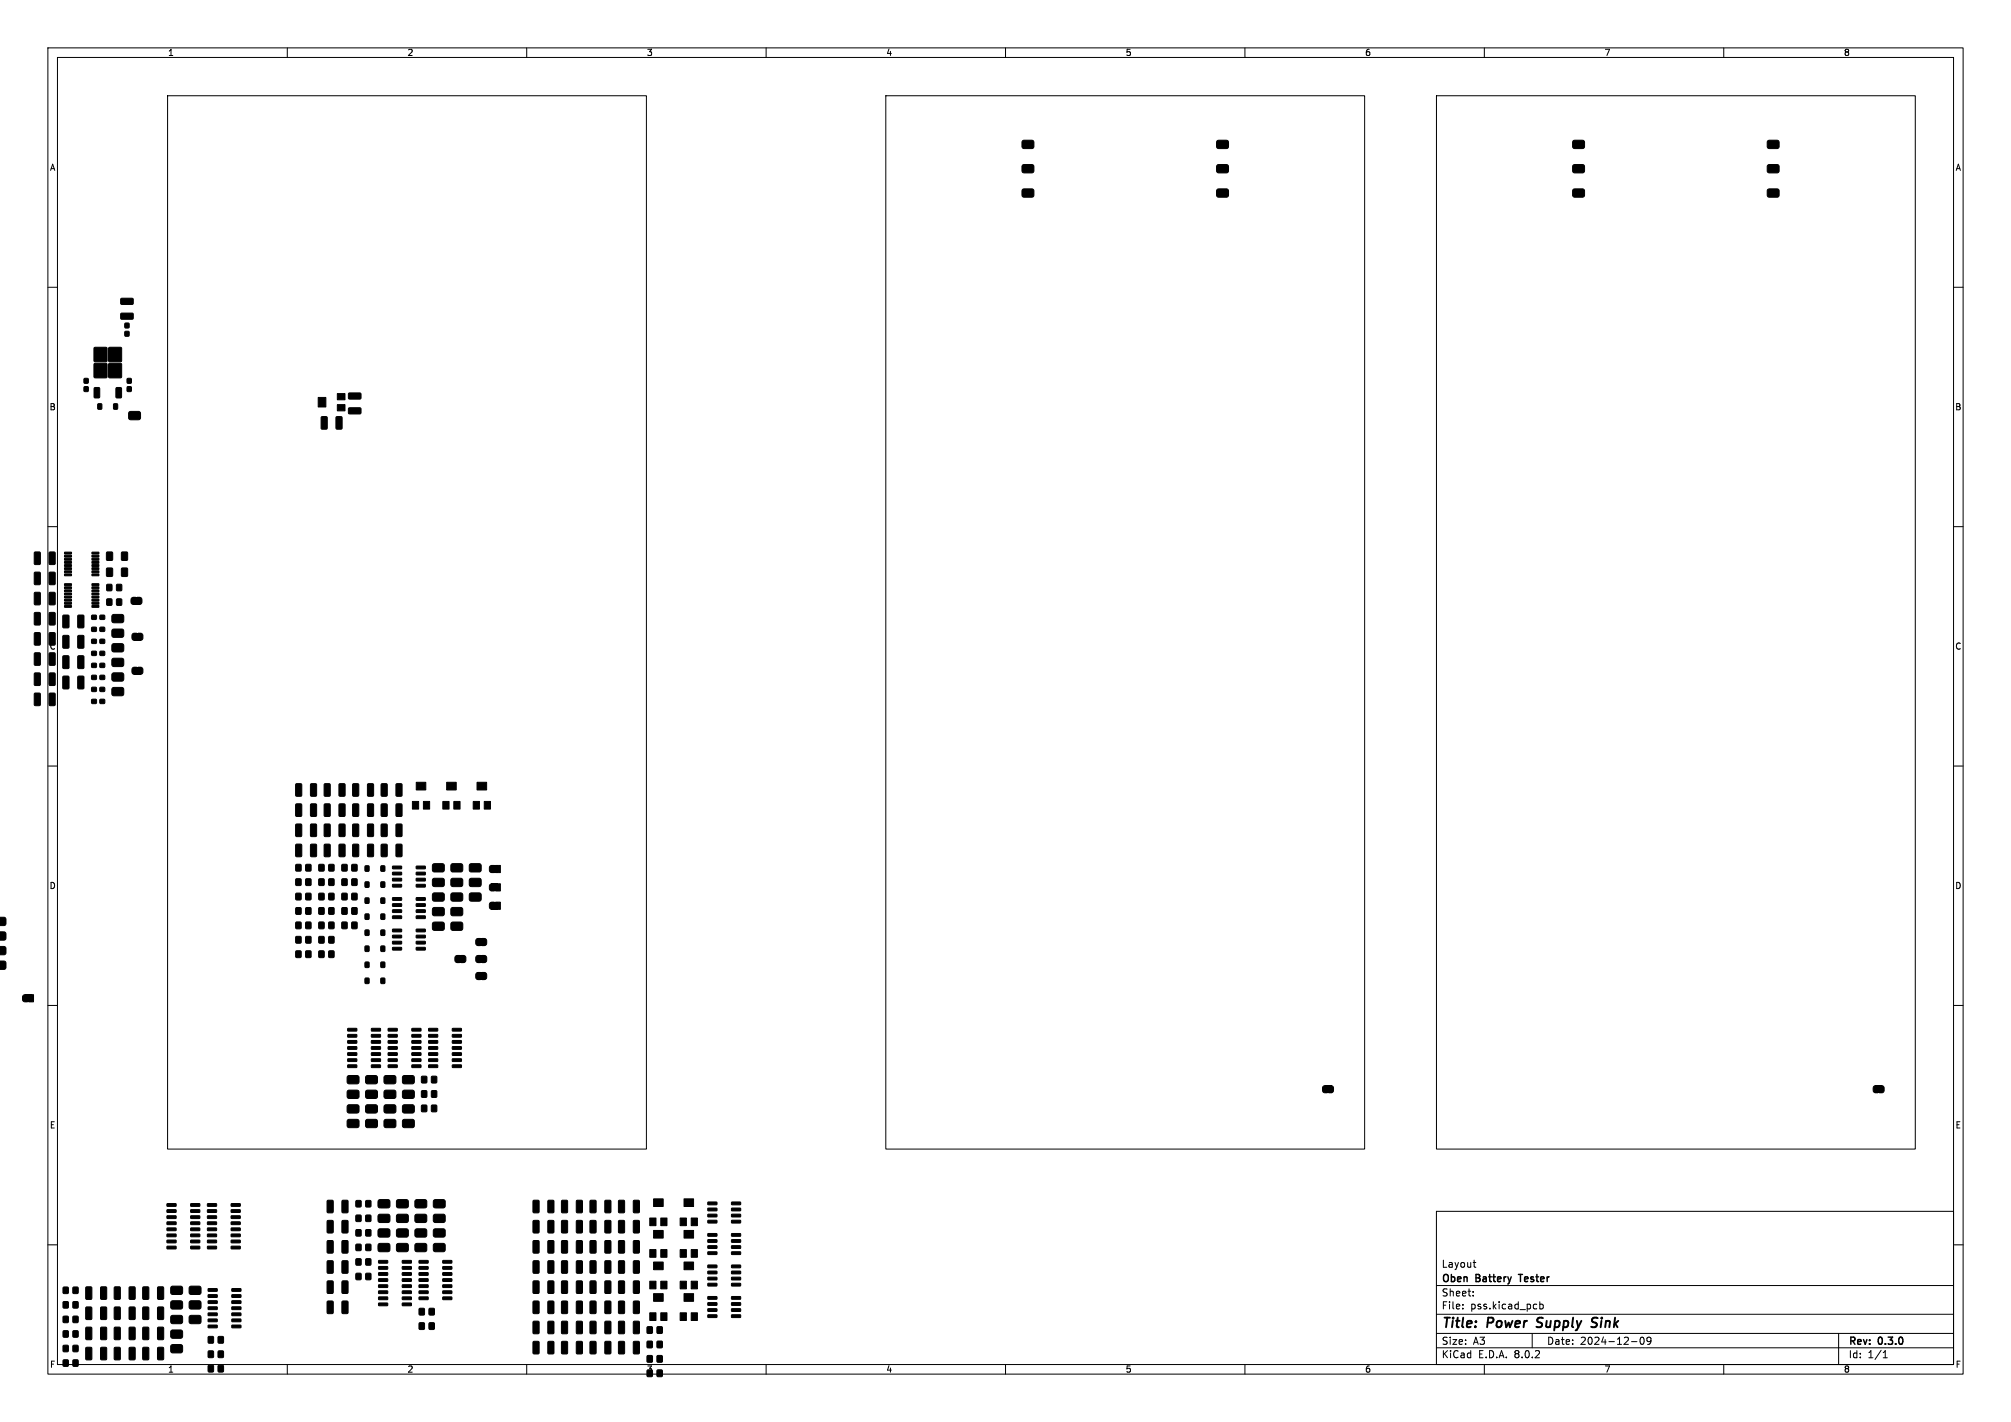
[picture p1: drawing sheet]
<svg xmlns="http://www.w3.org/2000/svg" width="420mm" height="297mm" viewBox="0 0 420 297" stroke-linecap="round" stroke-linejoin="round" font-family="sans-serif">
<defs><g id="words">
<g font-size="2.8">
<text x="301" y="277.9">Title:</text>
<text x="310.6" y="277.9">Power</text>
<text x="321.8" y="277.9">Supply</text>
<text x="334.1" y="277.9">Sink</text>
</g>
<g font-size="2.1">
<text x="301" y="268.2">Oben</text>
<text x="301" y="265">Layout</text>
<text x="308.3" y="268.2">Battery</text>
<text x="318" y="268.2">Tester</text>
<text x="301" y="273.7">File:</text>
<text x="301" y="271">Sheet:</text>
<text x="307.1" y="273.7">pss.kicad_pcb</text>
<text x="301" y="281.1">Size:</text>
<text x="307.6" y="281.1">A3</text>
<text x="323" y="281.1">Date:</text>
<text x="330" y="281.1">2024-12-09</text>
<text x="386" y="281.3">Rev:</text>
<text x="392.4" y="281.3">0.3.0</text>
<text x="301" y="283.9">KiCad</text>
<text x="308.7" y="283.9">E.D.A.</text>
<text x="316.3" y="283.9">8.0.2</text>
<text x="386" y="283.9">Id:</text>
<text x="390.1" y="283.9">1/1</text>
</g>
<g font-size="1.8">
<text x="35" y="11.9">1</text>
<text x="85" y="11.9">2</text>
<text x="135" y="11.9">3</text>
<text x="185" y="11.9">4</text>
<text x="235" y="11.9">5</text>
<text x="285" y="11.9">6</text>
<text x="335" y="11.9">7</text>
<text x="385" y="11.9">8</text>
<text x="10.3" y="35.9">A</text>
<text x="408.3" y="35.9">A</text>
<text x="10.3" y="85.9">B</text>
<text x="408.2" y="85.9">B</text>
<text x="10.3" y="135.9">C</text>
<text x="408.2" y="135.9">C</text>
<text x="10.3" y="185.9">D</text>
<text x="408.2" y="185.9">D</text>
<text x="10.3" y="235.9">E</text>
<text x="408.3" y="235.9">E</text>
<text x="10.3" y="285.9">F</text>
<text x="35" y="286.9">1</text>
<text x="85" y="286.9">2</text>
<text x="135" y="286.9">3</text>
<text x="185" y="286.9">4</text>
<text x="235" y="286.9">5</text>
<text x="285" y="286.9">6</text>
<text x="335" y="286.9">7</text>
<text x="385" y="286.9">8</text>
<text x="408.3" y="285.9">F</text>
</g>
</g></defs>
<g fill="none" stroke="#000" stroke-width=".21">
<path d="M10 10h400v277h-400zM12 12h396v273h-396zM35 20h100v220h-100zM60 10v2M110 10v2M160 10v2M185 20h100v220h-100zM210 10v2M260 10v2M300 20h100v220h-100zM310 10v2M360 10v2"/>
<path d="M10 60h2M408 60h2M10 110h2M408 110h2M10 160h2M408 160h2M10 210h2M408 210h2M10 260h2M300 253h108v32h-108zM408 260h2M300 278.5h108"/>
<path d="M300 274.5h108M300 268.5h108M305.5 273.2v.2M305.5 272.5v.1M307.7 270.5v.2M307.7 269.8v.1M307.7 263.7h.5M307.9 264.6l.3 .1M320 278.5v3M321.6 271.9v1.5M321.6 272.5l.4-.1 .3 .3-.1 .6h-.6M342.7 279.4l.2-.1a.8 .8 0 0 1 .5 .7 .8 .8 0 0 1-.5 .8 1 1 0 0 1-.2-1.4z"/>
<path d="M344.8 279.9l-.3 .3h-.3l-.3-.3 .2-.5 .4-.1 .2 .1a.99 .99 0 0 1-.3 1.4h-.3M384 278.5v6.5M60 285v2M110 285v2M160 285v2M210 285v2M260 285v2M300 281.5h108M310 285v2M340.7 280.2h1.2M360 285v2M393.3 283.6h.9"/>
<path d="M393.3 282.5l.4-.4v1.5"/>
</g>
<path d="M320.9 277.1l.2 .1M321.2 275.4l-.1 .6M333.4 277a.85 .85 0 0 1-1.1 .1M333.4 275.2l-.7 .1-.2 .5 .1 .3 .7 .2" fill="none" stroke="#000" stroke-width=".4"/>
<path d="M317.1 266.2h.9" fill="none" stroke="#000" stroke-width=".3"/>
<g fill="#000">
<path d="M27.9 124.8h1.3v1.4h-1.3zM28 132.2h1.3v1.6h-1.3zM28 139.3h1.3v1.6h-1.3zM99.8 196h1.3v1.5h-1.3zM102.7 180.8h1.3v1.5h-1.3zM102.7 184.6h1.3v1.5h-1.3zM102.7 188.4h1.3v1.5h-1.3zM5.2 207.7h1.3v1.6h-1.3zM95.5 199.6h1.3v1.5h-1.3zM99.8 199.6h1.3v1.5h-1.3zM99.8 203.1h1.3v1.5h-1.3zM276.7 226.8h1.3v1.4h-1.3z"/>
<path d="M391.7 226.8h1.3v1.4h-1.3z"/>
</g>
<g fill="#000" stroke="#000" stroke-width=".21">
<path d="M213.5 29.5l.4-.2 1.9 .1 .1 .3-.1 1.2-.3 .1h-1.9l-.2-.4zM213.5 39.6l.4-.2 1.9 .1 .1 .4-.1 1.1-.3 .2-1.9-.1-.2-.3zM213.5 34.5l.4-.1h1.9l.1 .4-.1 1.1-.3 .2-1.9-.1-.2-.3zM254.2 39.6l.3-.2 1.9 .1 .2 .4-.1 1.1-.4 .2-1.9-.1-.1-.3zM254.2 29.5l.3-.2 1.9 .1 .2 .3-.1 1.2-.4 .1h-1.9l-.1-.4zM254.2 34.5l.3-.1h1.9l.2 .4-.1 1.1-.4 .2-1.9-.1-.1-.3zM328.5 34.5l.4-.1h1.9l.1 .4-.1 1.1-.3 .2-1.9-.1-.2-.3zM328.5 29.5l.4-.2 1.9 .1 .1 .3-.1 1.2-.3 .1h-1.9l-.2-.4zM328.5 39.6l.4-.2 1.9 .1 .1 .4-.1 1.1-.3 .2-1.9-.1-.2-.3zM369.2 34.5l.3-.1h1.9l.2 .4-.1 1.1-.4 .2-1.9-.1-.1-.3zM369.2 39.6l.3-.2 1.9 .1 .2 .4-.1 1.1-.4 .2-1.9-.1-.1-.3zM369.2 29.5l.3-.2 1.9 .1 .2 .3-.1 1.2-.4 .1h-1.9l-.1-.4z"/>
<path d="M17.6 79.1h.8v.9h-.8zM19.7 72.6h2.6v2.9h-2.6zM19.7 76h2.6v2.9h-2.6zM22.7 72.6h2.6v2.9h-2.6zM22.7 76h2.6v2.9h-2.6zM25.3 62.4l2.4-.1 .1 .2v.9l-.2 .2h-2.3l-.1-.3zM25.3 65.5l2.4-.1 .1 .2v.9l-.2 .2h-2.3l-.1-.3zM26.1 67.5h.8v1h-.8zM26.1 69.2h.8v1h-.8zM26.6 79.1h.8v.9h-.8zM17.6 80.8h.8v.9h-.8zM19.7 81l.9-.1 .2 .2v1.8l-.1 .2h-.8l-.2-.1z"/>
<path d="M20.5 84.4h.7v1h-.7zM23.8 84.4h.7v1h-.7zM24.3 81l.8-.1 .3 .2v1.8l-.2 .2h-.8l-.2-.1zM26.9 86.1l.4-.2 1.9 .1 .2 .4-.1 1.1-.4 .2-1.9-.1-.1-.3zM26.6 80.8h.8v.9h-.8zM66.5 83h1.6v2h-1.6zM67.1 87.1l1-.1 .2 .2 .1 2.2-.2 .2-.9 .1-.2-.2zM70.2 87.1l1-.1 .2 .2 .1 2.2-.2 .2-.9 .1-.2-.2zM70.5 82.2h1.6v1.3h-1.6zM70.5 84.5h1.6v1.3h-1.6zM72.8 82.1h2.4l.2 .2v.9l-.2 .2-2.3-.1-.1-.2zM72.8 85.2h2.4l.2 .2v.9l-.2 .2-2.3-.1-.1-.2z"/>
<path d="M7.2 119.6l1-.1 .2 .1v2.3l-.1 .2h-.9l-.2-.1zM7.2 115.3h1l.2 .1v2.3l-.1 .2h-.9l-.2-.1zM10.3 119.6l1-.1 .2 .1v2.3l-.1 .2h-.9l-.2-.1zM10.3 115.3h1l.2 .1v2.3l-.1 .2h-.9l-.2-.1zM13.5 115.3h1.4v.4h-1.4zM13.5 116h1.4v.3l-1.4 .1zM13.5 116.6h1.4v.4h-1.4zM13.5 117.3h1.4v.3l-1.4 .1zM13.5 117.9h1.4v.4h-1.4zM13.5 118.6h1.4v.3l-1.4 .1zM13.5 119.2h1.4v.4h-1.4zM13.5 119.9h1.4v.3l-1.4 .1z"/>
<path d="M19.2 119.9h1.4l.1 .3-1.4 .1zM19.2 119.2h1.4l.1 .4h-1.4zM19.2 118.6h1.4l.1 .3-1.4 .1zM19.2 117.9h1.4l.1 .4h-1.4zM19.2 117.3h1.4l.1 .3-1.4 .1zM19.2 116.6h1.4l.1 .4h-1.4zM19.2 116h1.4l.1 .3-1.4 .1zM19.2 115.3h1.4l.1 .4h-1.4zM22.3 115.3h1.2v1.7h-1.2zM22.3 118.7h1.2v1.6h-1.2zM25.4 115.3h1.2v1.7h-1.2zM25.4 118.7h1.2v1.6h-1.2z"/>
<path d="M7.2 132.2l1-.1 .2 .2v2.2l-.1 .2-.9 .1-.2-.2zM7.2 123.8l1-.1 .2 .1v2.3l-.1 .2h-.9l-.2-.1zM7.2 128l1-.1 .2 .2v2.2l-.1 .2-.9 .1-.2-.2zM7.2 136.4l1-.1 .2 .2v2.2l-.1 .3h-.9l-.2-.2zM10.3 132.2l1-.1 .2 .2v2.2l-.1 .2-.9 .1-.2-.2zM10.3 123.8l1-.1 .2 .1v2.3l-.1 .2h-.9l-.2-.1zM10.3 128l1-.1 .2 .2v2.2l-.1 .2-.9 .1-.2-.2zM10.3 136.4l1-.1 .2 .2v2.2l-.1 .3h-.9l-.2-.2zM13.2 137l1-.1 .2 .2v2.3l-.1 .2h-1l-.2-.1zM13.2 128.5h1l.2 .1v2.3l-.1 .2-1 .1-.2-.2zM13.2 132.8l1-.1 .2 .2v2.3l-.1 .2h-1l-.2-.2zM13.5 121.9h1.4v.3l-1.4 .1z"/>
<path d="M13.5 122.6h1.4v.3h-1.4zM13.5 123.2h1.4v.3l-1.4 .1zM13.5 123.9h1.4v.3h-1.4zM13.5 124.5h1.4v.3l-1.4 .1zM13.5 125.2h1.4v.3h-1.4zM13.5 125.8h1.4v.3l-1.4 .1zM13.5 126.5h1.4v.3h-1.4zM16.3 137l1-.1 .2 .2v2.3l-.1 .2h-.9l-.3-.1zM16.3 128.5h1l.2 .1v2.3l-.1 .2-.9 .1-.3-.2zM16.3 132.8l1-.1 .2 .2v2.3l-.1 .2h-.9l-.3-.2zM19.2 128.5h.9v.8h-.9zM19.2 136.1h.9v.8h-.9z"/>
<path d="M19.2 133.5h.9v.9h-.9zM19.2 138.6h.9v.8h-.9zM19.2 131h.9v.8h-.9zM19.2 126.5h1.4l.1 .3h-1.4zM19.2 125.8h1.4l.1 .3-1.4 .1zM19.2 125.2h1.4l.1 .3h-1.4zM19.2 124.5h1.4l.1 .3-1.4 .1zM19.2 123.9h1.4l.1 .3h-1.4zM19.2 123.2h1.4l.1 .3-1.4 .1zM19.2 122.6h1.4l.1 .3h-1.4zM19.2 121.9h1.4l.1 .3-1.4 .1zM20.9 128.5h.9v.8h-.9z"/>
<path d="M20.9 136.1h.9v.8h-.9zM20.9 133.5h.9v.9h-.9zM20.9 138.6h.9v.8h-.9zM20.9 131h.9v.8h-.9zM22.3 125.1h1v1.3h-1zM22.3 122.1h1v1.2h-1zM23.5 134.5h2.2l.2 .4-.1 1.1-.4 .2-1.9-.1-.2-.4v-.8zM23.5 137.6h2.2l.2 .3-.1 1.1-.4 .2-1.9-.1-.2-.3v-.9zM23.5 131.5h2.2l.2 .3-.1 1.1-.4 .2-1.9-.1-.2-.3v-.9zM23.5 128.4h2.2l.2 .4-.1 1.1-.4 .2-1.9-.1-.2-.4v-.8zM24.4 125.1h1v1.3h-1zM24.4 122.1h1v1.2h-1z"/>
<path d="M27.5 124.9l.8-.1v1.4h-.5l-.4-.2-.1-.8zM27.7 132.4l.9-.2v1.6l-.6-.1-.4-.2v-.7zM28.6 124.8h.6l.4 .2v.9l-.2 .3h-.8zM28.9 139.3l.5 .1 .4 .2v.9l-.2 .3-.7 .1zM28.9 132.2l.5 .1 .4 .2v.9l-.2 .3-.7 .1zM7.2 144.8l1-.1 .2 .2v2.2l-.1 .3h-.9l-.2-.2zM7.2 140.6l1-.1 .2 .2v2.2l-.1 .3h-.9l-.2-.2zM10.3 144.8l1-.1 .2 .2v2.2l-.1 .3h-.9l-.2-.2zM10.3 140.6l1-.1 .2 .2v2.2l-.1 .3h-.9l-.2-.2zM13.2 141.3l1-.1 .2 .2v2.2l-.1 .3h-1l-.2-.2zM16.3 141.3l1-.1 .2 .2v2.2l-.1 .3h-.9l-.3-.2zM19.2 146.1h.9v.8h-.9z"/>
<path d="M19.2 141.1h.9v.8h-.9zM19.2 143.6h.9v.8h-.9zM20.9 146.1h.9v.8h-.9zM20.9 141.1h.9v.8h-.9zM20.9 143.6h.9v.8h-.9zM23.5 140.6h2.2l.2 .4-.1 1.1-.4 .2-1.9-.1-.2-.4v-.8zM23.5 143.7h2.2l.2 .3-.1 1.1-.4 .2-1.9-.1-.2-.3v-.9zM27.7 139.5l.9-.2v1.6l-.6-.1-.4-.2v-.7zM61.8 168l1-.1 .2 .1v2.3l-.1 .2h-.9l-.3-.1zM61.8 172.2l1-.1 .2 .1v2.3l-.1 .2h-.9l-.3-.1zM61.8 176.4l1-.1 .2 .2v2.2l-.1 .2-.9 .1-.3-.2zM61.8 163.7h1l.2 .1v2.3l-.1 .2h-.9l-.3-.1z"/>
<path d="M64.9 168l1-.1 .2 .1v2.3l-.1 .2h-.9l-.3-.1zM64.9 172.2l1-.1 .2 .1v2.3l-.1 .2h-.9l-.3-.1zM64.9 176.4l1-.1 .2 .2v2.2l-.1 .2-.9 .1-.3-.2zM64.9 163.7h1l.2 .1v2.3l-.1 .2h-.9l-.3-.1zM67.8 176.4l.9-.1 .3 .2v2.2l-.2 .2-.9 .1-.2-.2zM67.8 172.2l.9-.1 .3 .1v2.3l-.2 .2h-.9l-.2-.1zM67.8 163.7h.9l.3 .1v2.3l-.2 .2h-.9l-.2-.1zM67.8 168l.9-.1 .3 .1v2.3l-.2 .2h-.9l-.2-.1zM70.9 176.4l.9-.1 .3 .2v2.2l-.2 .2-.9 .1-.2-.2zM70.9 172.2l.9-.1 .3 .1v2.3l-.2 .2h-.9l-.2-.1zM70.9 163.7h.9l.3 .1v2.3l-.2 .2h-.9l-.2-.1zM70.9 168l.9-.1 .3 .1v2.3l-.2 .2h-.9l-.2-.1z"/>
<path d="M73.7 176.4l1-.1 .2 .2v2.2l-.1 .2-.9 .1-.3-.2zM73.7 168l1-.1 .2 .1v2.3l-.1 .2h-.9l-.3-.1zM73.7 172.2l1-.1 .2 .1v2.3l-.1 .2h-.9l-.3-.1zM73.7 163.7h1l.2 .1v2.3l-.1 .2h-.9l-.3-.1zM76.8 176.4l1-.1 .2 .2v2.2l-.1 .2-.9 .1-.3-.2zM76.8 168l1-.1 .2 .1v2.3l-.1 .2h-.9l-.3-.1zM76.8 172.2l1-.1 .2 .1v2.3l-.1 .2h-.9l-.3-.1zM76.8 163.7h1l.2 .1v2.3l-.1 .2h-.9l-.3-.1zM79.7 168l.9-.1 .3 .1v2.3l-.2 .2h-.9l-.2-.1zM79.7 163.7h.9l.3 .1v2.3l-.2 .2h-.9l-.2-.1zM79.7 176.4l.9-.1 .3 .2v2.2l-.2 .2-.9 .1-.2-.2zM79.7 172.2l.9-.1 .3 .1v2.3l-.2 .2h-.9l-.2-.1z"/>
<path d="M82.8 168l.9-.1 .3 .1v2.3l-.2 .2h-.9l-.2-.1zM82.8 163.7h.9l.3 .1v2.3l-.2 .2h-.9l-.2-.1zM82.8 176.4l.9-.1 .3 .2v2.2l-.2 .2-.9 .1-.2-.2zM82.8 172.2l.9-.1 .3 .1v2.3l-.2 .2h-.9l-.2-.1zM86.1 167.4h1.3v1.6h-1.3zM86.9 163.4h2v1.6h-2zM88.4 167.4h1.3v1.6h-1.3zM92.5 167.4h1.3v1.6h-1.3zM93.3 163.4h2v1.6h-2zM94.8 167.4h1.3v1.6h-1.3zM98.8 167.4h1.3v1.6h-1.3zM99.6 163.4h2v1.6h-2z"/>
<path d="M101.1 167.4h1.3v1.6h-1.3zM-.1 191.6h.9l.4 .2 .1 1.1-.2 .3-1.2 .1zM-.1 194.6h.9l.4 .2 .1 1.1-.2 .4-1.2 .1zM-.1 197.7h.9l.4 .2 .1 1.1-.2 .3-1.2 .1zM61.8 195.6h1v1.3h-1zM61.8 180.6h1v1.3h-1zM61.8 192.6h1v1.3h-1zM61.8 183.6h1v1.3h-1zM61.8 186.6h1v1.3h-1zM61.8 198.6h1v1.3h-1zM61.8 189.6h1v1.3h-1zM63.9 195.6h1v1.3h-1z"/>
<path d="M63.9 180.6h1v1.3h-1zM63.9 192.6h1v1.3h-1zM63.9 183.6h1v1.3h-1zM63.9 186.6h1v1.3h-1zM63.9 198.6h1v1.3h-1zM63.9 189.6h1v1.3h-1zM66.6 180.6h1v1.3h-1zM66.6 195.6h1v1.3h-1zM66.6 183.6h1v1.3h-1zM66.6 192.6h1v1.3h-1zM66.6 186.6h1v1.3h-1zM66.6 189.6h1v1.3h-1z"/>
<path d="M66.6 198.6h1v1.3h-1zM68.7 180.6h1v1.3h-1zM68.7 195.6h1v1.3h-1zM68.7 183.6h1v1.3h-1zM68.7 192.6h1v1.3h-1zM68.7 186.6h1v1.3h-1zM68.7 189.6h1v1.3h-1zM68.7 198.6h1v1.3h-1zM71.4 192.6h1.1v1.3h-1.1zM71.4 189.6h1.1v1.3h-1.1zM71.4 180.6h1.1v1.3h-1.1zM71.4 183.6h1.1v1.3h-1.1z"/>
<path d="M71.4 186.6h1.1v1.3h-1.1zM73.5 192.6h1v1.3h-1zM73.5 189.6h1v1.3h-1zM73.5 180.6h1v1.3h-1zM73.5 183.6h1v1.3h-1zM73.5 186.6h1v1.3h-1zM76.3 180.9h.7v1h-.7zM76.3 197.6h.6l.2 .1v.8l-.1 .2-.8-.1zM76.3 194.3h.7v1h-.7zM76.3 187.6h.7v1h-.7zM76.3 190.9h.7v1.1h-.7zM76.3 184.2h.7v1.1h-.7z"/>
<path d="M79.6 180.9h.7v1h-.7zM79.6 197.6h.6l.2 .1v.8l-.1 .2-.8-.1zM79.6 194.3h.7v1h-.7zM79.6 187.6h.7v1h-.7zM79.6 190.9h.7v1.1h-.7zM79.6 184.2h.7v1.1h-.7zM82 194.1h1.8l.1 .4-1.9 .1zM82 195.4l1.8-.1 .1 .5-1.9 .1zM82 196.6h1.8l.1 .5-1.9 .1zM82 197.9h1.8l.1 .5h-1.9zM82 187.5h1.8l.1 .5h-1.9zM82 188.8l1.8-.1 .1 .5-1.9 .1z"/>
<path d="M82 190h1.8l.1 .5-1.9 .1zM82 191.3h1.8l.1 .5-1.9 .1zM82 180.9h1.8l.1 .5-1.9 .1zM82 182.2h1.8l.1 .5h-1.9zM82 183.5l1.8-.1 .1 .5-1.9 .1zM82 184.7h1.8l.1 .5-1.9 .1zM86.9 197.9h1.9v.5h-1.8zM86.9 196.6h1.9v.5l-1.8 .1zM86.9 195.4l1.9-.1v.5l-1.8 .1zM86.9 194.1h1.9v.4l-1.8 .1zM86.9 191.3h1.9v.5l-1.8 .1zM86.9 190h1.9v.5l-1.8 .1z"/>
<path d="M86.9 188.8l1.9-.1v.5l-1.8 .1zM86.9 187.5h1.9v.5h-1.8zM86.9 184.7h1.9v.5l-1.8 .1zM86.9 183.5l1.9-.1v.5l-1.8 .1zM86.9 182.2h1.9v.5h-1.8zM86.9 180.9h1.9v.5l-1.8 .1zM90.5 180.5h2.1l.2 .3-.1 1.2-.3 .1-1.9-.1-.2-.3v-.9zM90.5 186.6h2.1l.2 .3-.1 1.2-.3 .1-1.9-.1-.2-.3v-.9zM90.4 189.7l.3-.2 1.9 .1 .2 .4-.1 1.1-.3 .2-1.9-.1-.2-.3zM90.5 192.7h2.1l.2 .3-.1 1.2-.3 .1-1.9-.1-.2-.3v-.9zM90.4 183.6l.3-.2 1.9 .1 .2 .4-.1 1.1-.3 .2-1.9-.1-.2-.3zM94.2 180.6l.4-.2 1.9 .1 .2 .3-.1 1.2-.4 .1-1.9-.1-.2-.3z"/>
<path d="M94.2 186.7l.4-.2 1.9 .1 .2 .3-.1 1.2-.4 .1-1.9-.1-.2-.3zM94.2 189.7l.4-.2 1.9 .1 .2 .4-.1 1.1-.4 .2-1.9-.1-.2-.3zM94.3 183.5h2.2l.2 .4-.1 1.1-.4 .2-1.9-.1-.2-.3v-.9zM94.3 192.7h2.2l.2 .3-.1 1.2-.4 .1-1.9-.1-.2-.3v-.9zM96.3 199.6h.6l.3 .2 .1 .9-.3 .3-.7 .1zM98.2 180.5h2.1l.2 .3-.1 1.2-.3 .1-1.9-.1-.2-.3v-.9zM98.2 183.5h2.1l.2 .4-.1 1.1-.3 .2-1.9-.1-.2-.3v-.9zM98.2 186.6h2.1l.2 .3-.1 1.2-.3 .1-1.9-.1-.2-.3v-.9zM99.5 196.1l.9-.1v1.5h-.6l-.4-.2v-.8zM100.7 196h.5l.4 .2v.9l-.2 .4h-.7zM100.7 199.6h.5l.4 .2v.9l-.2 .3-.7 .1zM102.4 180.9l.8-.1v1.5h-.6l-.3-.3-.1-.7z"/>
<path d="M102.4 184.7l.8-.1v1.5h-.6l-.3-.2-.1-.8zM102.4 188.5l.8-.1v1.5h-.6l-.3-.2-.1-.8zM103.5 180.8h1v1.5h-1zM103.5 184.6h1v1.5h-1zM103.5 188.4h1v1.5h-1zM-.1 200.7h.9l.4 .2 .1 1.1-.2 .4-1.2 .1zM4.9 207.9l.9-.2v1.6l-.7-.1-.3-.2-.1-.7zM6 207.7h1v1.6h-1zM72.6 214.8h1.8l.1 .5-1.8 .1zM72.6 216.1h1.8l.1 .4-1.8 .1zM72.6 217.4l1.8-.1 .1 .5-1.8 .1zM72.6 218.6h1.8l.1 .5-1.8 .1z"/>
<path d="M76.3 204.3h.7v1.1h-.7zM76.3 201h.7v1h-.7zM77.6 218.6h1.8l.1 .5-1.9 .1zM77.6 217.4l1.8-.1 .1 .5-1.9 .1zM77.6 216.1h1.8l.1 .4-1.9 .1zM77.6 214.8h1.8l.1 .5-1.9 .1zM79.6 204.3h.7v1.1h-.7zM79.6 201h.7v1h-.7zM81.1 214.8h1.8l.1 .5-1.9 .1zM81.1 216.1h1.8l.1 .4-1.9 .1zM81.1 217.4l1.8-.1 .1 .5-1.9 .1zM81.1 218.6h1.8l.1 .5-1.9 .1z"/>
<path d="M86 218.6h1.8l.1 .5-1.8 .1zM86 217.4l1.8-.1 .1 .5-1.8 .1zM86 216.1h1.8l.1 .4-1.8 .1zM86 214.8h1.8l.1 .5-1.8 .1zM89.5 214.8h1.8l.1 .5-1.8 .1zM89.5 216.1h1.8l.1 .4-1.8 .1zM89.5 217.4l1.8-.1 .1 .5-1.8 .1zM89.5 218.6h1.8l.1 .5-1.8 .1zM94.5 218.6h1.8l.1 .5-1.9 .1zM94.5 217.4l1.8-.1 .1 .5-1.9 .1zM94.5 216.1h1.8l.1 .4-1.9 .1zM94.5 214.8h1.8l.1 .5-1.9 .1z"/>
<path d="M95.2 199.7l.8-.1v1.5h-.6l-.3-.3-.1-.7zM99.5 199.7l.9-.1v1.5h-.6l-.4-.3v-.7zM99.5 203.2l.9-.1v1.5h-.6l-.4-.2v-.8zM100.7 203.1h.5l.4 .2v.9l-.2 .4h-.7zM72.6 234l.3-.2 1.9 .1 .2 .3-.1 1.2-.3 .1h-1.9l-.2-.4zM72.6 230.9l.3-.2 1.9 .1 .2 .4-.1 1.1-.3 .2-1.9-.1-.2-.3zM72.7 224.7h2.1l.2 .4-.1 1.1-.3 .2-1.9-.1-.2-.3v-.9zM72.7 227.8h2.1l.2 .3-.1 1.2-.3 .1h-1.9l-.2-.4v-.9zM72.6 219.9h1.8l.1 .5h-1.8zM72.6 221.2l1.8-.1 .1 .5-1.8 .1zM72.6 222.4h1.8l.1 .5-1.8 .1zM76.4 224.8l.4-.2 1.9 .1 .1 .4v1.1l-.4 .2-1.9-.1-.2-.3z"/>
<path d="M76.5 227.8h2.2l.1 .3v1.2l-.4 .1h-1.9l-.2-.4v-.9zM76.4 234l.4-.2 1.9 .1 .1 .3v1.2l-.4 .1h-1.9l-.2-.4zM76.4 230.9l.4-.2 1.9 .1 .1 .4v1.1l-.4 .2-1.9-.1-.2-.3zM77.6 222.4h1.8l.1 .5-1.9 .1zM77.6 221.2l1.8-.1 .1 .5-1.9 .1zM77.6 219.9h1.8l.1 .5h-1.9zM80.3 230.9l.3-.2 1.9 .1 .2 .4-.1 1.1-.3 .2-1.9-.1-.2-.3zM80.4 227.8h2.1l.2 .3-.1 1.2-.3 .1h-1.9l-.2-.4v-.9zM80.4 224.7h2.1l.2 .4-.1 1.1-.3 .2-1.9-.1-.2-.3v-.9zM80.3 234l.3-.2 1.9 .1 .2 .3-.1 1.2-.3 .1h-1.9l-.2-.4zM81.1 219.9h1.8l.1 .5h-1.9zM81.1 221.2l1.8-.1 .1 .5-1.9 .1z"/>
<path d="M81.1 222.4h1.8l.1 .5-1.9 .1zM84.1 234l.4-.2 1.9 .1 .1 .3v1.2l-.4 .1h-1.9l-.2-.4zM84.2 227.8h2.2l.1 .3v1.2l-.4 .1h-1.9l-.2-.4v-.9zM84.1 224.8l.4-.2 1.9 .1 .1 .4v1.1l-.4 .2-1.9-.1-.2-.3zM84.1 230.9l.4-.2 1.9 .1 .1 .4v1.1l-.4 .2-1.9-.1-.2-.3zM86 222.4h1.8l.1 .5-1.8 .1zM86 221.2l1.8-.1 .1 .5-1.8 .1zM86 219.9h1.8l.1 .5h-1.8zM88.1 224.8h1v1.3h-1zM88.1 230.9h1v1.3h-1zM88.1 227.8h1v1.3h-1zM89.5 219.9h1.8l.1 .5h-1.8z"/>
<path d="M89.5 221.2l1.8-.1 .1 .5-1.8 .1zM89.5 222.4h1.8l.1 .5-1.8 .1zM90.1 224.8h1.1v1.3h-1.1zM90.1 230.9h1.1v1.3h-1.1zM90.1 227.8h1.1v1.3h-1.1zM94.5 222.4h1.8l.1 .5-1.9 .1zM94.5 221.2l1.8-.1 .1 .5-1.9 .1zM94.5 219.9h1.8l.1 .5h-1.9zM276.4 226.9l.8-.1v1.4h-.6l-.3-.2-.1-.8zM277.5 226.8h.6l.3 .2 .1 .9-.3 .3h-.7zM391.4 226.9l.8-.1v1.4h-.6l-.3-.2-.1-.8zM392.5 226.8h.6l.3 .2 .1 .9-.3 .3h-.7z"/>
<path d="M34.9 251.4h1.8l.1 .5-1.9 .1zM34.9 252.7h1.8l.1 .5h-1.9zM34.9 254l1.8-.1 .1 .5-1.9 .1zM34.9 255.2h1.8l.1 .5-1.9 .1zM34.9 256.5h1.8l.1 .5h-1.9zM34.9 257.8l1.8-.1 .1 .5-1.9 .1zM34.9 259h1.8l.1 .5-1.9 .1zM39.8 259h1.9v.5l-1.8 .1zM39.8 257.8l1.9-.1v.5l-1.8 .1zM39.8 256.5h1.9v.5h-1.8zM39.8 255.2h1.9v.5l-1.8 .1zM39.8 254l1.9-.1v.5l-1.8 .1z"/>
<path d="M39.8 252.7h1.9v.5h-1.8zM39.8 251.4h1.9v.5l-1.8 .1zM43.3 251.4h1.9v.5l-1.8 .1zM43.3 252.7h1.9v.5h-1.8zM43.3 254l1.9-.1v.5l-1.8 .1zM43.3 255.2h1.9v.5l-1.8 .1zM43.3 256.5h1.9v.5h-1.8zM43.3 257.8l1.9-.1v.5l-1.8 .1zM43.3 259h1.9v.5l-1.8 .1zM48.3 259h1.8l.1 .5-1.9 .1zM48.3 257.8l1.8-.1 .1 .5-1.9 .1zM48.3 256.5h1.8l.1 .5h-1.9z"/>
<path d="M48.3 255.2h1.8l.1 .5-1.9 .1zM48.3 254l1.8-.1 .1 .5-1.9 .1zM48.3 252.7h1.8l.1 .5h-1.9zM48.3 251.4h1.8l.1 .5-1.9 .1zM68.4 259.2l.9-.1 .3 .1v2.3l-.2 .2h-.8l-.3-.1zM68.4 250.7h.9l.3 .1v2.3l-.2 .2h-.8l-.3-.1zM68.4 255l.9-.1 .3 .1v2.3l-.2 .2h-.8l-.3-.1zM71.5 259.2l.9-.1 .3 .1v2.3l-.2 .2h-.8l-.3-.1zM71.5 250.7h.9l.3 .1v2.3l-.2 .2h-.8l-.3-.1zM71.5 255l.9-.1 .3 .1v2.3l-.2 .2h-.8l-.3-.1zM74.4 253.8h1v1.3h-1zM74.4 250.8h1v1.2h-1z"/>
<path d="M74.4 256.9h1v1.2h-1zM76.4 253.8h1v1.3h-1zM76.4 250.8h1v1.2h-1zM76.4 256.9h1v1.2h-1zM79 256.8l.4-.2 1.9 .1 .1 .4v1.1l-.4 .2-1.9-.1-.2-.3zM79.1 253.7h2.2l.1 .3v1.2l-.4 .1h-1.9l-.2-.4v-.9zM79 250.7l.4-.2 1.9 .1 .1 .4v1.1l-.4 .2-1.9-.1-.2-.3zM82.9 253.8l.3-.2 1.9 .1 .2 .3-.1 1.2-.3 .1h-1.9l-.2-.4zM82.9 250.7l.3-.2 1.9 .1 .2 .4-.1 1.1-.3 .2-1.9-.1-.2-.3zM82.9 256.8l.3-.2 1.9 .1 .2 .4-.1 1.1-.3 .2-1.9-.1-.2-.3zM86.7 250.7l.4-.2 1.9 .1 .1 .4v1.1l-.4 .2-1.9-.1-.2-.3zM86.8 253.7h2.2l.1 .3v1.2l-.4 .1h-1.9l-.2-.4v-.9z"/>
<path d="M86.7 256.8l.4-.2 1.9 .1 .1 .4v1.1l-.4 .2-1.9-.1-.2-.3zM90.7 253.7h2.1l.2 .3-.1 1.2-.3 .1h-1.9l-.2-.4v-.9zM90.6 256.8l.3-.2 1.9 .1 .2 .4-.1 1.1-.3 .2-1.9-.1-.2-.3zM90.6 250.7l.3-.2 1.9 .1 .2 .4-.1 1.1-.3 .2-1.9-.1-.2-.3zM111.4 255l1-.1 .2 .1v2.3l-.2 .2h-.9l-.2-.1zM111.4 259.2l1-.1 .2 .1v2.3l-.2 .2h-.9l-.2-.1zM111.4 250.7h1l.2 .1v2.3l-.2 .2h-.9l-.2-.1zM114.5 255l1-.1 .2 .1v2.3l-.2 .2h-.8l-.3-.1zM114.5 259.2l1-.1 .2 .1v2.3l-.2 .2h-.8l-.3-.1zM114.5 250.7h1l.2 .1v2.3l-.2 .2h-.8l-.3-.1zM117.3 259.2l1-.1 .2 .1v2.3l-.1 .2h-.9l-.2-.1zM117.3 250.7h1l.2 .1v2.3l-.1 .2h-.9l-.2-.1z"/>
<path d="M117.3 255l1-.1 .2 .1v2.3l-.1 .2h-.9l-.2-.1zM120.4 259.2l1-.1 .2 .1v2.3l-.1 .2h-.9l-.2-.1zM120.4 250.7h1l.2 .1v2.3l-.1 .2h-.9l-.2-.1zM120.4 255l1-.1 .2 .1v2.3l-.1 .2h-.9l-.2-.1zM123.3 259.2l.9-.1 .3 .1v2.3l-.2 .2h-.8l-.3-.1zM123.3 250.7h.9l.3 .1v2.3l-.2 .2h-.8l-.3-.1zM123.3 255l.9-.1 .3 .1v2.3l-.2 .2h-.8l-.3-.1zM126.4 259.2l1-.1 .2 .1v2.3l-.2 .2h-.9l-.2-.1zM126.4 250.7h1l.2 .1v2.3l-.2 .2h-.9l-.2-.1zM126.4 255l1-.1 .2 .1v2.3l-.2 .2h-.9l-.2-.1zM129.2 250.7h1l.2 .1 .1 2.3-.2 .2h-.9l-.2-.1zM129.2 259.2l1-.1 .2 .1 .1 2.3-.2 .2h-.9l-.2-.1z"/>
<path d="M129.2 255l1-.1 .2 .1 .1 2.3-.2 .2h-.9l-.2-.1zM132.3 250.7h1l.2 .1v2.3l-.1 .2h-.9l-.2-.1zM132.3 259.2l1-.1 .2 .1v2.3l-.1 .2h-.9l-.2-.1zM132.3 255l1-.1 .2 .1v2.3l-.1 .2h-.9l-.2-.1zM135.7 254.4h1.3v1.6h-1.3zM136.5 257h2v1.6h-2zM136.5 250.4h2v1.6h-2zM138 254.4h1.3v1.6h-1.3zM142.1 254.4h1.2v1.6h-1.2zM142.9 250.4h2v1.6h-2zM142.9 257h2v1.6h-2zM144.3 254.4h1.3v1.6h-1.3z"/>
<path d="M147.8 257.7l1.9-.1v.5l-1.8 .1zM147.8 258.9h1.9v.5l-1.8 .1zM147.8 251.1h1.9v.5h-1.8zM147.8 252.4l1.9-.1v.5l-1.8 .1zM147.8 253.6h1.9v.5l-1.8 .1zM147.8 254.9h1.9v.5h-1.8zM152.8 258.9h1.8l.1 .5-1.9 .1zM152.8 257.7l1.8-.1 .1 .5-1.9 .1zM152.8 254.9h1.8l.1 .5h-1.9zM152.8 253.6h1.8l.1 .5-1.9 .1zM152.8 252.4l1.8-.1 .1 .5-1.9 .1zM152.8 251.1h1.8l.1 .5h-1.9z"/>
<path d="M13.2 278h1v1.2h-1zM13.2 268.9h1v1.2h-1zM13.2 274.9h1v1.3h-1zM13.2 271.9h1v1.3h-1zM15.3 278h1v1.2h-1zM15.3 268.9h1v1.2h-1zM15.3 274.9h1v1.3h-1zM15.3 271.9h1v1.3h-1zM18 273h.9l.3 .1v2.3l-.2 .2h-.9l-.2-.1zM18 268.8h.9l.3 .1v2.3l-.2 .2h-.9l-.2-.1zM18 277.2h.9l.3 .1v2.3l-.2 .2h-.9l-.2-.1zM21.1 273h.9l.3 .1v2.3l-.2 .2h-.9l-.2-.1z"/>
<path d="M21.1 268.8h.9l.3 .1v2.3l-.2 .2h-.9l-.2-.1zM21.1 277.2h.9l.3 .1v2.3l-.2 .2h-.9l-.2-.1zM23.9 273h1l.2 .1v2.3l-.1 .2h-.9l-.2-.1zM23.9 277.2h1l.2 .1v2.3l-.1 .2h-.9l-.2-.1zM23.9 268.8h1l.2 .1v2.3l-.1 .2h-.9l-.2-.1zM27 273h1l.2 .1v2.3l-.1 .2h-.9l-.2-.1zM27 277.2h1l.2 .1v2.3l-.1 .2h-.9l-.2-.1zM27 268.8h1l.2 .1v2.3l-.1 .2h-.9l-.2-.1zM29.9 268.8h.9l.3 .1v2.3l-.2 .2h-.9l-.2-.1zM29.9 277.2h.9l.3 .1v2.3l-.2 .2h-.9l-.2-.1zM29.9 273h.9l.3 .1v2.3l-.2 .2h-.9l-.2-.1zM33 268.8h.9l.3 .1v2.3l-.2 .2h-.9l-.2-.1z"/>
<path d="M33 277.2h.9l.3 .1v2.3l-.2 .2h-.9l-.2-.1zM33 273h.9l.3 .1v2.3l-.2 .2h-.9l-.2-.1zM34.9 260.3h1.8l.1 .5-1.9 .1zM35.7 274.9l.4-.2 1.9 .1 .1 .4v1.1l-.4 .2-1.9-.1-.2-.4zM35.7 278l.4-.2 1.9 .1 .1 .3v1.1l-.4 .2-1.9-.1-.2-.3zM35.7 271.9l.4-.2 1.9 .1 .1 .3v1.1l-.4 .2-1.9-.1-.2-.3zM35.7 268.8l.4-.2 1.9 .1 .1 .4v1.1l-.4 .2-1.9-.1-.2-.4zM39.6 271.9l.3-.2 1.9 .1 .2 .3-.1 1.1-.3 .2-1.9-.1-.2-.3zM39.6 268.8l.3-.2 1.9 .1 .2 .4-.1 1.1-.3 .2-1.9-.1-.2-.4zM39.6 274.9l.3-.2 1.9 .1 .2 .4-.1 1.1-.3 .2-1.9-.1-.2-.4zM39.8 260.3h1.9v.5l-1.8 .1zM43.3 260.3h1.9v.5l-1.8 .1z"/>
<path d="M43.5 269.2l1.8-.1 .1 .5-1.9 .1zM43.5 270.4h1.8l.1 .5-1.9 .1zM43.5 271.7h1.8l.1 .5-1.9 .1zM43.5 273l1.8-.1 .1 .5-1.9 .1zM43.5 274.2h1.8l.1 .5-1.9 .1zM43.5 275.5h1.8l.1 .5-1.9 .1zM43.5 276.8h1.8l.1 .5h-1.9zM43.5 279.2h1v1.3h-1zM45.6 279.2h1v1.3h-1zM48.3 260.3h1.8l.1 .5-1.9 .1zM48.4 276.8h1.8l.1 .5h-1.8zM48.4 275.5h1.8l.1 .5-1.8 .1z"/>
<path d="M48.4 274.2h1.8l.1 .5-1.8 .1zM48.4 273l1.8-.1 .1 .5-1.8 .1zM48.4 271.7h1.8l.1 .5-1.8 .1zM48.4 270.4h1.8l.1 .5-1.8 .1zM48.4 269.2l1.8-.1 .1 .5-1.8 .1zM68.4 267.6l.9-.1 .3 .2v2.2l-.2 .2-.8 .1-.3-.2zM68.4 271.8l.9-.1 .3 .2v2.2l-.2 .3h-.8l-.3-.2zM68.4 263.4l.9-.1 .3 .2v2.2l-.2 .2-.8 .1-.3-.2zM71.5 267.6l.9-.1 .3 .2v2.2l-.2 .2-.8 .1-.3-.2zM71.5 271.8l.9-.1 .3 .2v2.2l-.2 .3h-.8l-.3-.2zM71.5 263.4l.9-.1 .3 .2v2.2l-.2 .2-.8 .1-.3-.2zM74.4 262.9h1v1.3h-1z"/>
<path d="M74.4 259.9h1v1.3h-1zM74.4 266h1v1.2h-1zM76.4 262.9h1v1.3h-1zM76.4 259.9h1v1.3h-1zM76.4 266h1v1.2h-1zM79.1 259.8h2.2l.1 .3v1.2l-.4 .1h-1.9l-.2-.4v-.9zM79.1 263.3h1.8l.1 .5h-1.9zM79.1 264.6l1.8-.1 .1 .5-1.9 .1zM79.1 265.8h1.8l.1 .5-1.9 .1zM79.1 267.1h1.8l.1 .5h-1.9zM79.1 268.4l1.8-.1 .1 .5-1.9 .1zM79.1 269.6h1.8l.1 .5-1.9 .1z"/>
<path d="M79.1 270.9h1.8l.1 .5-1.9 .1zM79.1 272.2l1.8-.1 .1 .5-1.9 .1zM82.9 259.9l.3-.2 1.9 .1 .2 .3-.1 1.2-.3 .1h-1.9l-.2-.4zM84 272.2l1.8-.1 .1 .5-1.8 .1zM84 270.9h1.8l.1 .5-1.8 .1zM84 269.6h1.8l.1 .5-1.8 .1zM84 268.4l1.8-.1 .1 .5-1.8 .1zM84 267.1h1.8l.1 .5h-1.8zM84 265.8h1.8l.1 .5-1.8 .1zM84 264.6l1.8-.1 .1 .5-1.8 .1zM84 263.3h1.8l.1 .5h-1.8zM86.8 259.8h2.2l.1 .3v1.2l-.4 .1h-1.9l-.2-.4v-.9z"/>
<path d="M87.5 263.3h1.8l.1 .5h-1.8zM87.5 264.6l1.8-.1 .1 .5-1.8 .1zM87.5 265.8h1.8l.1 .5-1.8 .1zM87.5 267.1h1.8l.1 .5h-1.8zM87.5 268.4l1.8-.1 .1 .5-1.8 .1zM87.5 269.6h1.8l.1 .5-1.8 .1zM87.5 270.9h1.8l.1 .5-1.8 .1zM87.6 276.3h1v1.3h-1zM87.6 273.3h1v1.3h-1zM89.6 276.3h1.1v1.3h-1.1zM89.6 273.3h1.1v1.3h-1.1zM90.7 259.8h2.1l.2 .3-.1 1.2-.3 .1h-1.9l-.2-.4v-.9z"/>
<path d="M92.5 270.9h1.8l.1 .5-1.9 .1zM92.5 269.6h1.8l.1 .5-1.9 .1zM92.5 268.4l1.8-.1 .1 .5-1.9 .1zM92.5 267.1h1.8l.1 .5h-1.9zM92.5 265.8h1.8l.1 .5-1.9 .1zM92.5 264.6l1.8-.1 .1 .5-1.9 .1zM92.5 263.3h1.8l.1 .5h-1.9zM111.4 271.8l1-.1 .2 .2v2.2l-.2 .3h-.9l-.2-.2zM111.4 263.4l1-.1 .2 .2v2.2l-.2 .2-.9 .1-.2-.2zM111.4 267.6l1-.1 .2 .2v2.2l-.2 .2-.9 .1-.2-.2zM111.4 276l1-.1 .2 .2v2.2l-.2 .3h-.9l-.2-.2zM114.5 271.8l1-.1 .2 .2v2.2l-.2 .3h-.8l-.3-.2z"/>
<path d="M114.5 263.4l1-.1 .2 .2v2.2l-.2 .2-.8 .1-.3-.2zM114.5 267.6l1-.1 .2 .2v2.2l-.2 .2-.8 .1-.3-.2zM114.5 276l1-.1 .2 .2v2.2l-.2 .3h-.8l-.3-.2zM117.3 276l1-.1 .2 .2v2.2l-.1 .3h-.9l-.2-.2zM117.3 267.6l1-.1 .2 .2v2.2l-.1 .2-.9 .1-.2-.2zM117.3 271.8l1-.1 .2 .2v2.2l-.1 .3h-.9l-.2-.2zM117.3 263.4l1-.1 .2 .2v2.2l-.1 .2-.9 .1-.2-.2zM120.4 276l1-.1 .2 .2v2.2l-.1 .3h-.9l-.2-.2zM120.4 267.6l1-.1 .2 .2v2.2l-.1 .2-.9 .1-.2-.2zM120.4 271.8l1-.1 .2 .2v2.2l-.1 .3h-.9l-.2-.2zM120.4 263.4l1-.1 .2 .2v2.2l-.1 .2-.9 .1-.2-.2zM123.3 271.8l.9-.1 .3 .2v2.2l-.2 .3h-.8l-.3-.2z"/>
<path d="M123.3 267.6l.9-.1 .3 .2v2.2l-.2 .2-.8 .1-.3-.2zM123.3 263.4l.9-.1 .3 .2v2.2l-.2 .2-.8 .1-.3-.2zM123.3 276l.9-.1 .3 .2v2.2l-.2 .3h-.8l-.3-.2zM126.4 271.8l1-.1 .2 .2v2.2l-.2 .3h-.9l-.2-.2zM126.4 267.6l1-.1 .2 .2v2.2l-.2 .2-.9 .1-.2-.2zM126.4 263.4l1-.1 .2 .2v2.2l-.2 .2-.9 .1-.2-.2zM126.4 276l1-.1 .2 .2v2.2l-.2 .3h-.9l-.2-.2zM129.2 263.4l1-.1 .2 .2 .1 2.2-.2 .2-.9 .1-.2-.2zM129.2 271.8l1-.1 .2 .2 .1 2.2-.2 .3h-.9l-.2-.2zM129.2 276l1-.1 .2 .2 .1 2.2-.2 .3h-.9l-.2-.2zM129.2 267.6l1-.1 .2 .2 .1 2.2-.2 .2-.9 .1-.2-.2zM132.3 263.4l1-.1 .2 .2v2.2l-.1 .2-.9 .1-.2-.2z"/>
<path d="M132.3 271.8l1-.1 .2 .2v2.2l-.1 .3h-.9l-.2-.2zM132.3 276l1-.1 .2 .2v2.2l-.1 .3h-.9l-.2-.2zM132.3 267.6l1-.1 .2 .2v2.2l-.1 .2-.9 .1-.2-.2zM135.2 277.1h1v1.4h-1zM135.7 267.6h1.3v1.6h-1.3zM135.7 261h1.3v1.6h-1.3zM135.7 274.2h1.3v1.6h-1.3zM136.5 263.6h2v1.6h-2zM136.5 270.2h2v1.6h-2zM137.3 277.1h1v1.4h-1zM138 267.6h1.3v1.6h-1.3zM138 261h1.3v1.6h-1.3z"/>
<path d="M138 274.2h1.3v1.6h-1.3zM142.1 274.2h1.2v1.6h-1.2zM142.1 267.6h1.2v1.6h-1.2zM142.1 261h1.2v1.6h-1.2zM142.9 270.2h2v1.6h-2zM142.9 263.6h2v1.6h-2zM144.3 274.2h1.3v1.6h-1.3zM144.3 267.6h1.3v1.6h-1.3zM144.3 261h1.3v1.6h-1.3zM147.8 270.8h1.9v.5l-1.8 .1zM147.8 272.1h1.9v.5h-1.8zM147.8 273.4l1.9-.1v.5l-1.8 .1z"/>
<path d="M147.8 274.6h1.9v.5l-1.8 .1zM147.8 260.2h1.9v.5l-1.8 .1zM147.8 261.5l1.9-.1v.5l-1.8 .1zM147.8 264.2h1.9v.5l-1.8 .1zM147.8 265.5h1.9v.5l-1.8 .1zM147.8 266.8h1.9v.5h-1.8zM147.8 268.1l1.9-.1v.5l-1.8 .1zM152.8 274.6h1.8l.1 .5-1.9 .1zM152.8 273.4l1.8-.1 .1 .5-1.9 .1zM152.8 272.1h1.8l.1 .5h-1.9zM152.8 270.8h1.8l.1 .5-1.9 .1zM152.8 261.5l1.8-.1 .1 .5-1.9 .1z"/>
<path d="M152.8 260.2h1.8l.1 .5-1.9 .1zM152.8 268.1l1.8-.1 .1 .5-1.9 .1zM152.8 266.8h1.8l.1 .5h-1.9zM152.8 265.5h1.8l.1 .5-1.9 .1zM152.8 264.2h1.8l.1 .5-1.9 .1zM13.2 281h1v1.3h-1zM13.2 284.1h1v1.2h-1zM15.3 281h1v1.3h-1zM15.3 284.1h1v1.2h-1zM18 281.5l.9-.1 .3 .1v2.3l-.2 .2h-.9l-.2-.1zM21.1 281.5l.9-.1 .3 .1v2.3l-.2 .2h-.9l-.2-.1zM23.9 281.5l1-.1 .2 .1v2.3l-.1 .2h-.9l-.2-.1z"/>
<path d="M27 281.5l1-.1 .2 .1v2.3l-.1 .2h-.9l-.2-.1zM29.9 281.5l.9-.1 .3 .1v2.3l-.2 .2h-.9l-.2-.1zM33 281.5l.9-.1 .3 .1v2.3l-.2 .2h-.9l-.2-.1zM35.7 281l.4-.2 1.9 .1 .1 .4v1.1l-.4 .2-1.9-.1-.2-.4zM43.5 282.2h1v1.3h-1zM43.5 285.2h1v1.3h-1zM45.6 282.2h1v1.3h-1zM45.6 285.2h1v1.3h-1zM111.4 280.2l1-.1 .2 .2v2.2l-.2 .3h-.9l-.2-.2zM114.5 280.2l1-.1 .2 .2v2.2l-.2 .3h-.8l-.3-.2zM117.3 280.2l1-.1 .2 .2v2.2l-.1 .3h-.9l-.2-.2zM120.4 280.2l1-.1 .2 .2v2.2l-.1 .3h-.9l-.2-.2z"/>
<path d="M123.3 280.2l.9-.1 .3 .2v2.2l-.2 .3h-.8l-.3-.2zM126.4 280.2l1-.1 .2 .2v2.2l-.2 .3h-.9l-.2-.2zM129.2 280.2l1-.1 .2 .2 .1 2.2-.2 .3h-.9l-.2-.2zM132.3 280.2l1-.1 .2 .2v2.2l-.1 .3h-.9l-.2-.2zM135.2 283.2h1v1.3h-1zM135.2 280.2h1v1.3h-1zM135.2 286.2h1v1.3h-1zM137.3 283.2h1v1.3h-1zM137.3 280.2h1v1.3h-1zM137.3 286.2h1v1.3h-1z"/>
</g>
<use href="#words"/>
</svg>
